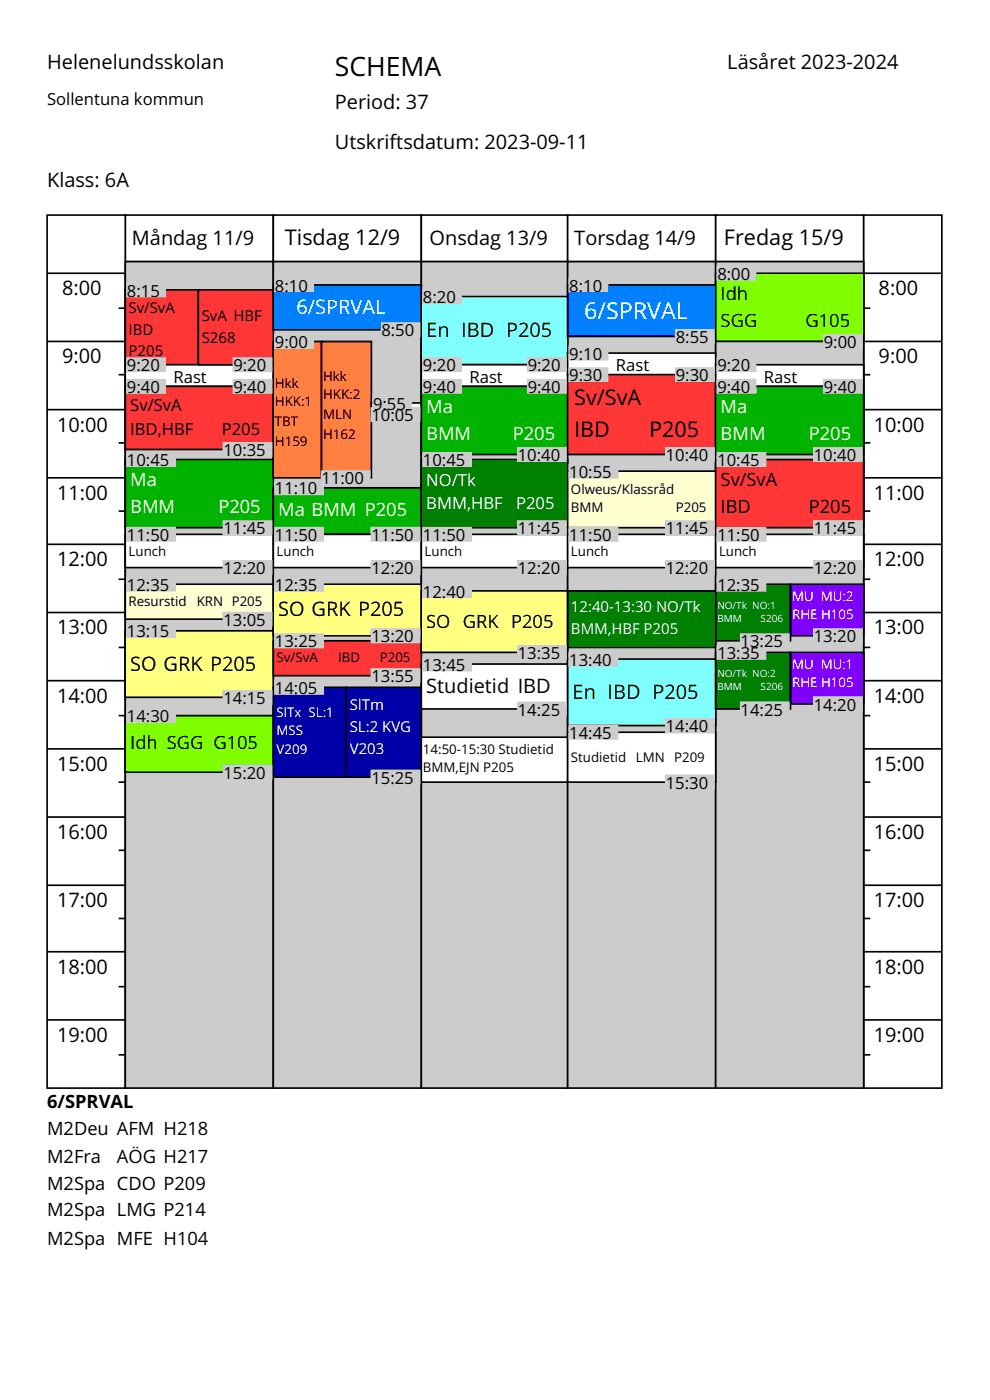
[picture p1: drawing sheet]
<svg xmlns="http://www.w3.org/2000/svg" width="210mm" height="297mm" viewBox="0 0 210 297" stroke-linecap="round" stroke-linejoin="round" font-family="sans-serif">
<defs><g id="words">
<text font-size="5.6" x="71" y="16.2">SCHEMA</text>
<text font-size="4.9" fill="#fff" x="123.9" y="67.6">6/SPRVAL</text>
<g font-size="4.6">
<text x="60.4" y="52.1">Tisdag 12/9</text>
<text x="153.6" y="52.1">Fredag 15/9</text>
<text x="121.8" y="85.9">Sv/SvA</text>
<text x="121.8" y="92.7">IBD</text>
<text x="137.7" y="92.7">P205</text>
</g>
<g font-size="4.2">
<text x="10" y="14.7">Helenelundsskolan</text>
<text x="154.3" y="14.7">Läsåret 2023-2024</text>
<text x="71" y="23.1">Period: 37</text>
<text x="71" y="31.6">Utskriftsdatum: 2023-09-11</text>
<text x="10" y="39.7">Klass: 6A</text>
<text x="28" y="52">Måndag 11/9</text>
<text x="91.1" y="52">Onsdag 13/9</text>
<text x="121.8" y="52">Torsdag 14/9</text>
<text x="13.2" y="62.6">8:00</text>
<text x="186.4" y="62.6">8:00</text>
<text x="90.4" y="71.4">En IBD P205</text>
<text x="13.2" y="77.1">9:00</text>
<text x="186.4" y="77.1">9:00</text>
<text x="12.1" y="91.6">10:00</text>
<text x="185.3" y="91.6">10:00</text>
<text x="12.1" y="106">11:00</text>
<text x="185.3" y="106">11:00</text>
<text x="12.1" y="120.1">12:00</text>
<text x="185.3" y="120.1">12:00</text>
<text x="59" y="130.7">SO GRK P205</text>
<text x="12.1" y="134.6">13:00</text>
<text x="185.3" y="134.6">13:00</text>
<text x="27.6" y="142.4">SO GRK P205</text>
<text x="12.1" y="149.1">14:00</text>
<text x="90.4" y="146.9">Studietid IBD</text>
<text x="121.5" y="148.4">En IBD P205</text>
<text x="185.3" y="149.1">14:00</text>
<text x="12.1" y="163.5">15:00</text>
<text x="185.3" y="163.5">15:00</text>
<text x="12.1" y="178">16:00</text>
<text x="185.3" y="178">16:00</text>
<text x="12.1" y="192.5">17:00</text>
<text x="185.3" y="192.5">17:00</text>
<text x="12.1" y="206.6">18:00</text>
<text x="185.3" y="206.6">18:00</text>
<text x="12.1" y="221">19:00</text>
<text x="185.3" y="221">19:00</text>
</g>
<text font-size="4.2" fill="#fff" x="62.9" y="66.5">6/SPRVAL</text>
<g font-size="3.9">
<text x="152.9" y="63.7">Idh</text>
<text x="152.9" y="69.3">SGG</text>
<text x="170.9" y="69.3">G105</text>
<text x="152.9" y="103.2">Sv/SvA</text>
<text x="152.9" y="108.8">IBD</text>
<text x="171.6" y="108.8">P205</text>
<text x="90.4" y="133.1">SO GRK P205</text>
<text x="27.6" y="158.9">Idh SGG G105</text>
<text x="10" y="235.1">6/SPRVAL</text>
<text x="10" y="240.7">M2Deu AFM H218</text>
<text x="10" y="246.7">M2Fra</text>
<text x="24.8" y="246.7">AÖG H217</text>
<text x="10" y="252.4">M2Spa CDO P209</text>
<text x="10" y="258">M2Spa LMG P214</text>
<text x="10" y="264">M2Spa MFE H104</text>
</g>
<g font-size="3.9" fill="#fff">
<text x="90.4" y="87.6">Ma</text>
<text x="152.9" y="87.6">Ma</text>
<text x="90.4" y="93.3">BMM</text>
<text x="108.8" y="93.3">P205</text>
<text x="152.9" y="93.3">BMM</text>
<text x="171.6" y="93.3">P205</text>
<text x="27.6" y="103.2">Ma</text>
<text x="27.6" y="108.8">BMM</text>
<text x="46.3" y="108.8">P205</text>
<text x="59" y="109.5">Ma BMM P205</text>
</g>
<g font-size="3.5">
<text x="10" y="22.3">Sollentuna kommun</text>
<text x="152.2" y="59.4">8:00</text>
<text x="26.9" y="62.9">8:15</text>
<text x="58.3" y="61.9">8:10</text>
<text x="89.7" y="64.3">8:20</text>
<text x="120.8" y="61.9">8:10</text>
<text x="80.9" y="71.4">8:50</text>
<text x="58.3" y="73.8">9:00</text>
<text x="120.8" y="76.3">9:10</text>
<text x="143.3" y="72.8">8:55</text>
<text x="174.7" y="73.8">9:00</text>
<text x="26.9" y="78.8">9:20</text>
<text x="26.9" y="83.4">9:40</text>
<text x="36.8" y="81.3">Rast</text>
<text x="49.5" y="78.8">9:20</text>
<text x="49.5" y="83.4">9:40</text>
<text x="89.7" y="78.8">9:20</text>
<text x="89.7" y="83.4">9:40</text>
<text x="99.6" y="81.3">Rast</text>
<text x="111.9" y="78.8">9:20</text>
<text x="111.9" y="83.4">9:40</text>
<text x="120.8" y="80.9">9:30</text>
<text x="130.6" y="78.8">Rast</text>
<text x="143.3" y="80.9">9:30</text>
<text x="152.2" y="78.8">9:20</text>
<text x="152.2" y="83.4">9:40</text>
<text x="162" y="81.3">Rast</text>
<text x="174.7" y="83.4">9:40</text>
<text x="27.6" y="87.3">Sv/SvA</text>
<text x="78.8" y="89.4">10:05</text>
<text x="79.1" y="86.9">9:55</text>
<text x="27.6" y="92.2">IBD,HBF</text>
<text x="47" y="92.2">P205</text>
<text x="26.9" y="98.9">10:45</text>
<text x="47.4" y="96.8">10:35</text>
<text x="89.7" y="98.9">10:45</text>
<text x="109.8" y="97.8">10:40</text>
<text x="120.8" y="101.4">10:55</text>
<text x="141.2" y="97.8">10:40</text>
<text x="152.2" y="98.9">10:45</text>
<text x="172.6" y="97.8">10:40</text>
<text x="58.3" y="104.9">11:10</text>
<text x="68.2" y="102.8">11:00</text>
<text x="47.4" y="113.4">11:45</text>
<text x="109.8" y="113.4">11:45</text>
<text x="141.2" y="113.4">11:45</text>
<text x="172.6" y="113.4">11:45</text>
<text x="26.9" y="114.8">11:50</text>
<text x="58.3" y="114.8">11:50</text>
<text x="78.8" y="114.8">11:50</text>
<text x="89.7" y="114.8">11:50</text>
<text x="120.8" y="114.8">11:50</text>
<text x="152.2" y="114.8">11:50</text>
<text x="26.9" y="125.4">12:35</text>
<text x="47.4" y="121.8">12:20</text>
<text x="58.3" y="125.4">12:35</text>
<text x="78.8" y="121.8">12:20</text>
<text x="109.8" y="121.8">12:20</text>
<text x="141.2" y="121.8">12:20</text>
<text x="152.2" y="125.4">12:35</text>
<text x="172.6" y="121.8">12:20</text>
<text x="89.7" y="126.8">12:40</text>
<text x="26.9" y="135.2">13:15</text>
<text x="47.4" y="132.8">13:05</text>
<text x="58.3" y="137.3">13:25</text>
<text x="78.8" y="136.3">13:20</text>
<text x="157.1" y="137.3">13:25</text>
<text x="172.6" y="136.3">13:20</text>
<text x="89.7" y="142.3">13:45</text>
<text x="109.8" y="139.8">13:35</text>
<text x="120.8" y="141.2">13:40</text>
<text x="152.2" y="139.8">13:35</text>
<text x="47.4" y="149.3">14:15</text>
<text x="58.3" y="147.2">14:05</text>
<text x="78.8" y="144.8">13:55</text>
<text x="26.9" y="153.2">14:30</text>
<text x="109.8" y="151.8">14:25</text>
<text x="141.2" y="155.3">14:40</text>
<text x="157.1" y="151.8">14:25</text>
<text x="172.6" y="150.8">14:20</text>
<text x="120.8" y="156.7">14:45</text>
<text x="47.4" y="165.2">15:20</text>
<text x="78.8" y="166.3">15:25</text>
<text x="141.2" y="167.3">15:30</text>
</g>
<g font-size="3.5" fill="#fff">
<text x="90.4" y="103.1">NO/Tk</text>
<text x="90.4" y="108.1">BMM,HBF</text>
<text x="109.5" y="108.1">P205</text>
</g>
<g font-size="3.2">
<text x="27.3" y="66.4">Sv/SvA</text>
<text x="27.3" y="71">IBD</text>
<text x="42.8" y="68.2">SvA HBF</text>
<text x="27.3" y="75.6">P205</text>
<text x="42.8" y="72.8">S268</text>
</g>
<g font-size="3.2" fill="#fff">
<text x="121.1" y="129.9">12:40-13:30 NO/Tk</text>
<text x="121.1" y="134.5">BMM,HBF P205</text>
<text x="74.2" y="150.7">SlTm</text>
<text x="74.2" y="155.3">SL:2 KVG</text>
<text x="74.2" y="159.9">V203</text>
</g>
<g font-size="2.8">
<text x="58.3" y="82.2">Hkk</text>
<text x="68.6" y="80.8">Hkk</text>
<text x="58.3" y="86.1">HKK:1</text>
<text x="68.6" y="84.7">HKK:2</text>
<text x="68.6" y="88.9">MLN</text>
<text x="58.3" y="90.4">TBT</text>
<text x="58.3" y="94.6">H159</text>
<text x="68.6" y="93.2">H162</text>
<text x="121.1" y="104.8">Olweus/Klassråd</text>
<text x="121.1" y="108.7">BMM</text>
<text x="143.3" y="108.7">P205</text>
<text x="27.3" y="117.9">Lunch</text>
<text x="58.7" y="117.9">Lunch</text>
<text x="90.1" y="117.9">Lunch</text>
<text x="121.1" y="117.9">Lunch</text>
<text x="152.5" y="117.9">Lunch</text>
<text x="27.3" y="128.5">Resurstid</text>
<text x="41.7" y="128.5">KRN P205</text>
<text x="58.7" y="140.5">Sv/SvA</text>
<text x="71.7" y="140.5">IBD</text>
<text x="80.5" y="140.5">P205</text>
<text x="89.7" y="159.9">14:50-15:30 Studietid</text>
<text x="121.1" y="161.6">Studietid</text>
<text x="134.9" y="161.6">LMN</text>
<text x="143" y="161.6">P209</text>
<text x="89.7" y="163.7">BMM,EJN P205</text>
</g>
<g font-size="2.8" fill="#fff">
<text x="168" y="127.4">MU MU:2</text>
<text x="168" y="131.3">RHE H105</text>
<text x="168" y="141.9">MU MU:1</text>
<text x="168" y="145.7">RHE H105</text>
<text x="58.7" y="152.1">SlTx SL:1</text>
<text x="58.7" y="156">MSS</text>
<text x="58.7" y="159.9">V209</text>
</g>
<g font-size="2.1" fill="#fff">
<text x="152.2" y="129.1">NO/Tk NO:1</text>
<text x="152.2" y="131.9">BMM</text>
<text x="161.3" y="131.9">S206</text>
<text x="152.2" y="143.6">NO/Tk NO:2</text>
<text x="152.2" y="146.4">BMM</text>
<text x="161.3" y="146.4">S206</text>
</g>
</g></defs>
<g fill="#fff" stroke="#fff" stroke-width=".35">
<path d="M10 10h189.8v35.6h-189.8z"/>
<path d="M10 231.2h189.8v55.4h-189.8z"/>
</g>
<g fill="#fff" stroke="#000" stroke-width=".35">
<path d="M26.6 45.6h31.4v9.9h-31.4z"/>
<path d="M58 45.6h31.4v9.9h-31.4z"/>
<path d="M89.4 45.6h31v9.9h-31z"/>
<path d="M120.4 45.6h31.4v9.9h-31.4z"/>
<path d="M151.8 45.6h31.4v9.9h-31.4z"/>
<path d="M10 45.6h16.6v185.2h-16.6z"/>
</g>
<g fill="#ccc" stroke="#000" stroke-width=".35">
<path d="M26.6 55.5h31.4v175.3h-31.4z"/>
<path d="M58 55.5h31.4v175.3h-31.4z"/>
<path d="M89.4 55.5h31v175.3h-31z"/>
<path d="M120.4 55.5h31.4v175.3h-31.4z"/>
</g>
<path d="M183.2 45.6h16.6v185.2h-16.6z" fill="#fff" stroke="#000" stroke-width=".35"/>
<path d="M151.8 55.5h31.4v175.3h-31.4z" fill="#ccc" stroke="#000" stroke-width=".35"/>
<path d="M26.6 61.5h15.5v15.9h-15.5z" fill="#ff3636" stroke="#000" stroke-width=".35"/>
<path d="M26.6 77.4h31.4v4.6h-31.4z" fill="#fff" stroke="#000" stroke-width=".35"/>
<path d="M26.6 82h31.4v13.4h-31.4z" fill="#ff3636" stroke="#000" stroke-width=".35"/>
<path d="M26.6 97.5h31.4v14.4h-31.4z" fill="#00b300" stroke="#000" stroke-width=".35"/>
<path d="M26.6 113.4h31.4v7h-31.4z" fill="#fff" stroke="#000" stroke-width=".35"/>
<path d="M26.6 123.9h31.4v7.4h-31.4z" fill="#ffffcf" stroke="#000" stroke-width=".35"/>
<path d="M26.6 133.8h31.4v14.1h-31.4z" fill="#ffff80" stroke="#000" stroke-width=".35"/>
<path d="M26.6 151.8h31.4v12h-31.4z" fill="#80ff00" stroke="#000" stroke-width=".35"/>
<path d="M42.1 61.5h15.9v15.9h-15.9z" fill="#ff3636" stroke="#000" stroke-width=".35"/>
<path d="M58 60.4h31.4v9.6h-31.4z" fill="#0080ff" stroke="#000" stroke-width=".35"/>
<path d="M58 72.4h10.2v29h-10.2z" fill="#ff8040" stroke="#000" stroke-width=".35"/>
<path d="M58 103.5h31.4v9.9h-31.4z" fill="#00b300" stroke="#000" stroke-width=".35"/>
<path d="M58 113.4h31.4v7h-31.4z" fill="#fff" stroke="#000" stroke-width=".35"/>
<path d="M58 123.9h31.4v11h-31.4z" fill="#ffff80" stroke="#000" stroke-width=".35"/>
<path d="M58 135.9h31.4v7.4h-31.4z" fill="#ff3636" stroke="#000" stroke-width=".35"/>
<path d="M58 145.8h15.5v19.1h-15.5z" fill="#0000a8" stroke="#000" stroke-width=".35"/>
<path d="M68.2 72.4h10.6v29h-10.6z" fill="#ff8040" stroke="#000" stroke-width=".35"/>
<path d="M73.5 145.8h15.9v19.1h-15.9z" fill="#0000a8" stroke="#000" stroke-width=".35"/>
<path d="M78.8 85.5h10.6v2.5h-10.6z" fill="#fff" stroke="#000" stroke-width=".35"/>
<path d="M89.4 62.9h31v14.5h-31z" fill="#80ffff" stroke="#000" stroke-width=".35"/>
<path d="M89.4 77.4h31v4.6h-31z" fill="#fff" stroke="#000" stroke-width=".35"/>
<path d="M89.4 82h31v14.4h-31z" fill="#00b300" stroke="#000" stroke-width=".35"/>
<path d="M89.4 97.5h31v14.4h-31z" fill="#008000" stroke="#000" stroke-width=".35"/>
<path d="M89.4 113.4h31v7h-31z" fill="#fff" stroke="#000" stroke-width=".35"/>
<path d="M89.4 125.4h31v13h-31z" fill="#ffff80" stroke="#000" stroke-width=".35"/>
<g fill="#fff" stroke="#000" stroke-width=".35">
<path d="M89.4 140.9h31v9.5h-31z"/>
<path d="M89.4 156.4h31v9.5h-31z"/>
</g>
<path d="M120.4 60.4h31.4v11h-31.4z" fill="#0080ff" stroke="#000" stroke-width=".35"/>
<path d="M120.4 74.9h31.4v4.6h-31.4z" fill="#fff" stroke="#000" stroke-width=".35"/>
<path d="M120.4 79.5h31.4v16.9h-31.4z" fill="#ff3636" stroke="#000" stroke-width=".35"/>
<path d="M120.4 100h31.4v11.9h-31.4z" fill="#ffffcf" stroke="#000" stroke-width=".35"/>
<path d="M120.4 113.4h31.4v7h-31.4z" fill="#fff" stroke="#000" stroke-width=".35"/>
<path d="M120.4 125.4h31.4v11.9h-31.4z" fill="#008000" stroke="#000" stroke-width=".35"/>
<path d="M120.4 139.8h31.4v14.1h-31.4z" fill="#80ffff" stroke="#000" stroke-width=".35"/>
<path d="M120.4 155.3h31.4v10.6h-31.4z" fill="#fff" stroke="#000" stroke-width=".35"/>
<path d="M151.8 58h31.4v14.4h-31.4z" fill="#80ff00" stroke="#000" stroke-width=".35"/>
<path d="M151.8 77.4h31.4v4.6h-31.4z" fill="#fff" stroke="#000" stroke-width=".35"/>
<path d="M151.8 82h31.4v14.4h-31.4z" fill="#00b300" stroke="#000" stroke-width=".35"/>
<path d="M151.8 97.5h31.4v14.4h-31.4z" fill="#ff3636" stroke="#000" stroke-width=".35"/>
<path d="M151.8 113.4h31.4v7h-31.4z" fill="#fff" stroke="#000" stroke-width=".35"/>
<g fill="#008000" stroke="#000" stroke-width=".35">
<path d="M151.8 123.9h15.9v12h-15.9z"/>
<path d="M151.8 138.4h15.9v12h-15.9z"/>
</g>
<g fill="#8000ff" stroke="#000" stroke-width=".35">
<path d="M167.7 123.9h15.5v11h-15.5z"/>
<path d="M167.7 138.4h15.5v10.9h-15.5z"/>
</g>
<g fill="#ccc" stroke="#ccc" stroke-width=".35">
<path d="M26.9 60.1h8.1v2.8h-8.1z"/>
<path d="M49.5 76h8.1v2.8h-8.1z"/>
<path d="M26.9 76h8.1v2.8h-8.1z"/>
<path d="M49.5 80.5h8.1v2.9h-8.1z"/>
<path d="M26.9 80.5h8.1v2.9h-8.1z"/>
<path d="M47.4 94h10.2v2.8h-10.2z"/>
<path d="M26.9 96.1h10.3v2.8h-10.3z"/>
<path d="M47.4 110.5h10.2v2.9h-10.2z"/>
<path d="M26.9 111.9h10.3v2.9h-10.3z"/>
<path d="M47.4 119h10.2v2.8h-10.2z"/>
<path d="M26.9 122.5h10.3v2.9h-10.3z"/>
<path d="M47.4 129.9h10.2v2.9h-10.2z"/>
<path d="M26.9 132.4h10.3v2.8h-10.3z"/>
<path d="M47.4 146.5h10.2v2.8h-10.2z"/>
<path d="M26.9 150.4h10.3v2.8h-10.3z"/>
<path d="M47.4 162.4h10.2v2.8h-10.2z"/>
<path d="M58.3 59h8.1v2.9h-8.1z"/>
<path d="M80.9 68.6h8.1v2.8h-8.1z"/>
<path d="M58.3 71h8.1v2.8h-8.1z"/>
<path d="M68.2 100h10.2v2.8h-10.2z"/>
<path d="M79.1 84.1h8.2v2.8h-8.2z"/>
<path d="M78.8 86.5h10.2v2.9h-10.2z"/>
<path d="M58.3 102.1h10.3v2.8h-10.3z"/>
<path d="M78.8 111.9h10.2v2.9h-10.2z"/>
<path d="M58.3 111.9h10.3v2.9h-10.3z"/>
<path d="M78.8 119h10.2v2.8h-10.2z"/>
<path d="M58.3 122.5h10.3v2.9h-10.3z"/>
<path d="M78.8 133.5h10.2v2.8h-10.2z"/>
<path d="M58.3 134.5h10.3v2.8h-10.3z"/>
<path d="M78.8 141.9h10.2v2.9h-10.2z"/>
<path d="M58.3 144.4h10.3v2.8h-10.3z"/>
<path d="M78.8 163.5h10.2v2.8h-10.2z"/>
<path d="M89.7 61.5h8.1v2.8h-8.1z"/>
<path d="M111.9 76h8.2v2.8h-8.2z"/>
<path d="M89.7 76h8.1v2.8h-8.1z"/>
<path d="M111.9 80.5h8.2v2.9h-8.2z"/>
<path d="M89.7 80.5h8.1v2.9h-8.1z"/>
<path d="M109.8 95h10.3v2.8h-10.3z"/>
<path d="M89.7 96.1h10.3v2.8h-10.3z"/>
<path d="M109.8 110.5h10.3v2.9h-10.3z"/>
<path d="M89.7 111.9h10.3v2.9h-10.3z"/>
<path d="M109.8 119h10.3v2.8h-10.3z"/>
<path d="M89.7 123.9h10.3v2.9h-10.3z"/>
<path d="M109.8 137h10.3v2.8h-10.3z"/>
<path d="M89.7 139.5h10.3v2.8h-10.3z"/>
<path d="M109.8 149h10.3v2.8h-10.3z"/>
<path d="M120.8 59h8.1v2.9h-8.1z"/>
<path d="M143.3 70h8.2v2.8h-8.2z"/>
<path d="M120.8 73.5h8.1v2.8h-8.1z"/>
<path d="M143.3 78.1h8.2v2.8h-8.2z"/>
<path d="M120.8 78.1h8.1v2.8h-8.1z"/>
<path d="M141.2 95h10.3v2.8h-10.3z"/>
<path d="M120.8 98.5h10.2v2.9h-10.2z"/>
<path d="M141.2 110.5h10.3v2.9h-10.3z"/>
<path d="M120.8 111.9h10.2v2.9h-10.2z"/>
<path d="M141.2 119h10.3v2.8h-10.3z"/>
<path d="M120.8 138.4h10.2v2.8h-10.2z"/>
<path d="M141.2 152.5h10.3v2.8h-10.3z"/>
<path d="M120.8 153.9h10.2v2.8h-10.2z"/>
<path d="M141.2 164.5h10.3v2.8h-10.3z"/>
<path d="M152.2 56.6h8.1v2.8h-8.1z"/>
<path d="M174.7 71h8.2v2.8h-8.2z"/>
<path d="M152.2 76h8.1v2.8h-8.1z"/>
<path d="M174.7 80.5h8.2v2.9h-8.2z"/>
<path d="M152.2 80.5h8.1v2.9h-8.1z"/>
<path d="M172.6 95h10.3v2.8h-10.3z"/>
<path d="M152.2 96.1h10.2v2.8h-10.2z"/>
<path d="M172.6 110.5h10.3v2.9h-10.3z"/>
<path d="M152.2 111.9h10.2v2.9h-10.2z"/>
<path d="M172.6 119h10.3v2.8h-10.3z"/>
<path d="M152.2 122.5h10.2v2.9h-10.2z"/>
<path d="M157.1 134.5h10.2v2.8h-10.2z"/>
<path d="M172.6 133.5h10.3v2.8h-10.3z"/>
<path d="M152.2 137h10.2v2.8h-10.2z"/>
<path d="M157.1 149h10.2v2.8h-10.2z"/>
<path d="M172.6 147.9h10.3v2.9h-10.3z"/>
</g>
<g fill="none" stroke="#000" stroke-width=".35">
<path d="M10 58h16.6M183.2 58h16.6M10 72.4h16.6M25.2 65.4h1.4M25.2 79.5h1.4M183.2 65.4h1.4M183.2 72.4h16.6M183.2 79.5h1.4M10 86.9h16.6M25.2 94h1.4M183.2 86.9h16.6M183.2 94h1.4"/>
<path d="M10 101.4h16.6M10 115.5h16.6M25.2 108.4h1.4M183.2 101.4h16.6M183.2 108.4h1.4M183.2 115.5h16.6M10 129.9h16.6M25.2 122.9h1.4M25.2 137.3h1.4M183.2 122.9h1.4M183.2 129.9h16.6M183.2 137.3h1.4"/>
<path d="M10 144.4h16.6M10 158.9h16.6M25.2 151.8h1.4M183.2 144.4h16.6M183.2 151.8h1.4M183.2 158.9h16.6M10 173.3h16.6M25.2 165.9h1.4M183.2 165.9h1.4M183.2 173.3h16.6M10 187.8h16.6M25.2 180.4h1.4"/>
<path d="M25.2 194.9h1.4M183.2 180.4h1.4M183.2 187.8h16.6M183.2 194.9h1.4M10 201.9h16.6M10 216.4h16.6M25.2 209.3h1.4M183.2 201.9h16.6M183.2 209.3h1.4M183.2 216.4h16.6M25.2 223.8h1.4M183.2 223.8h1.4"/>
</g>
<use href="#words"/>
</svg>
